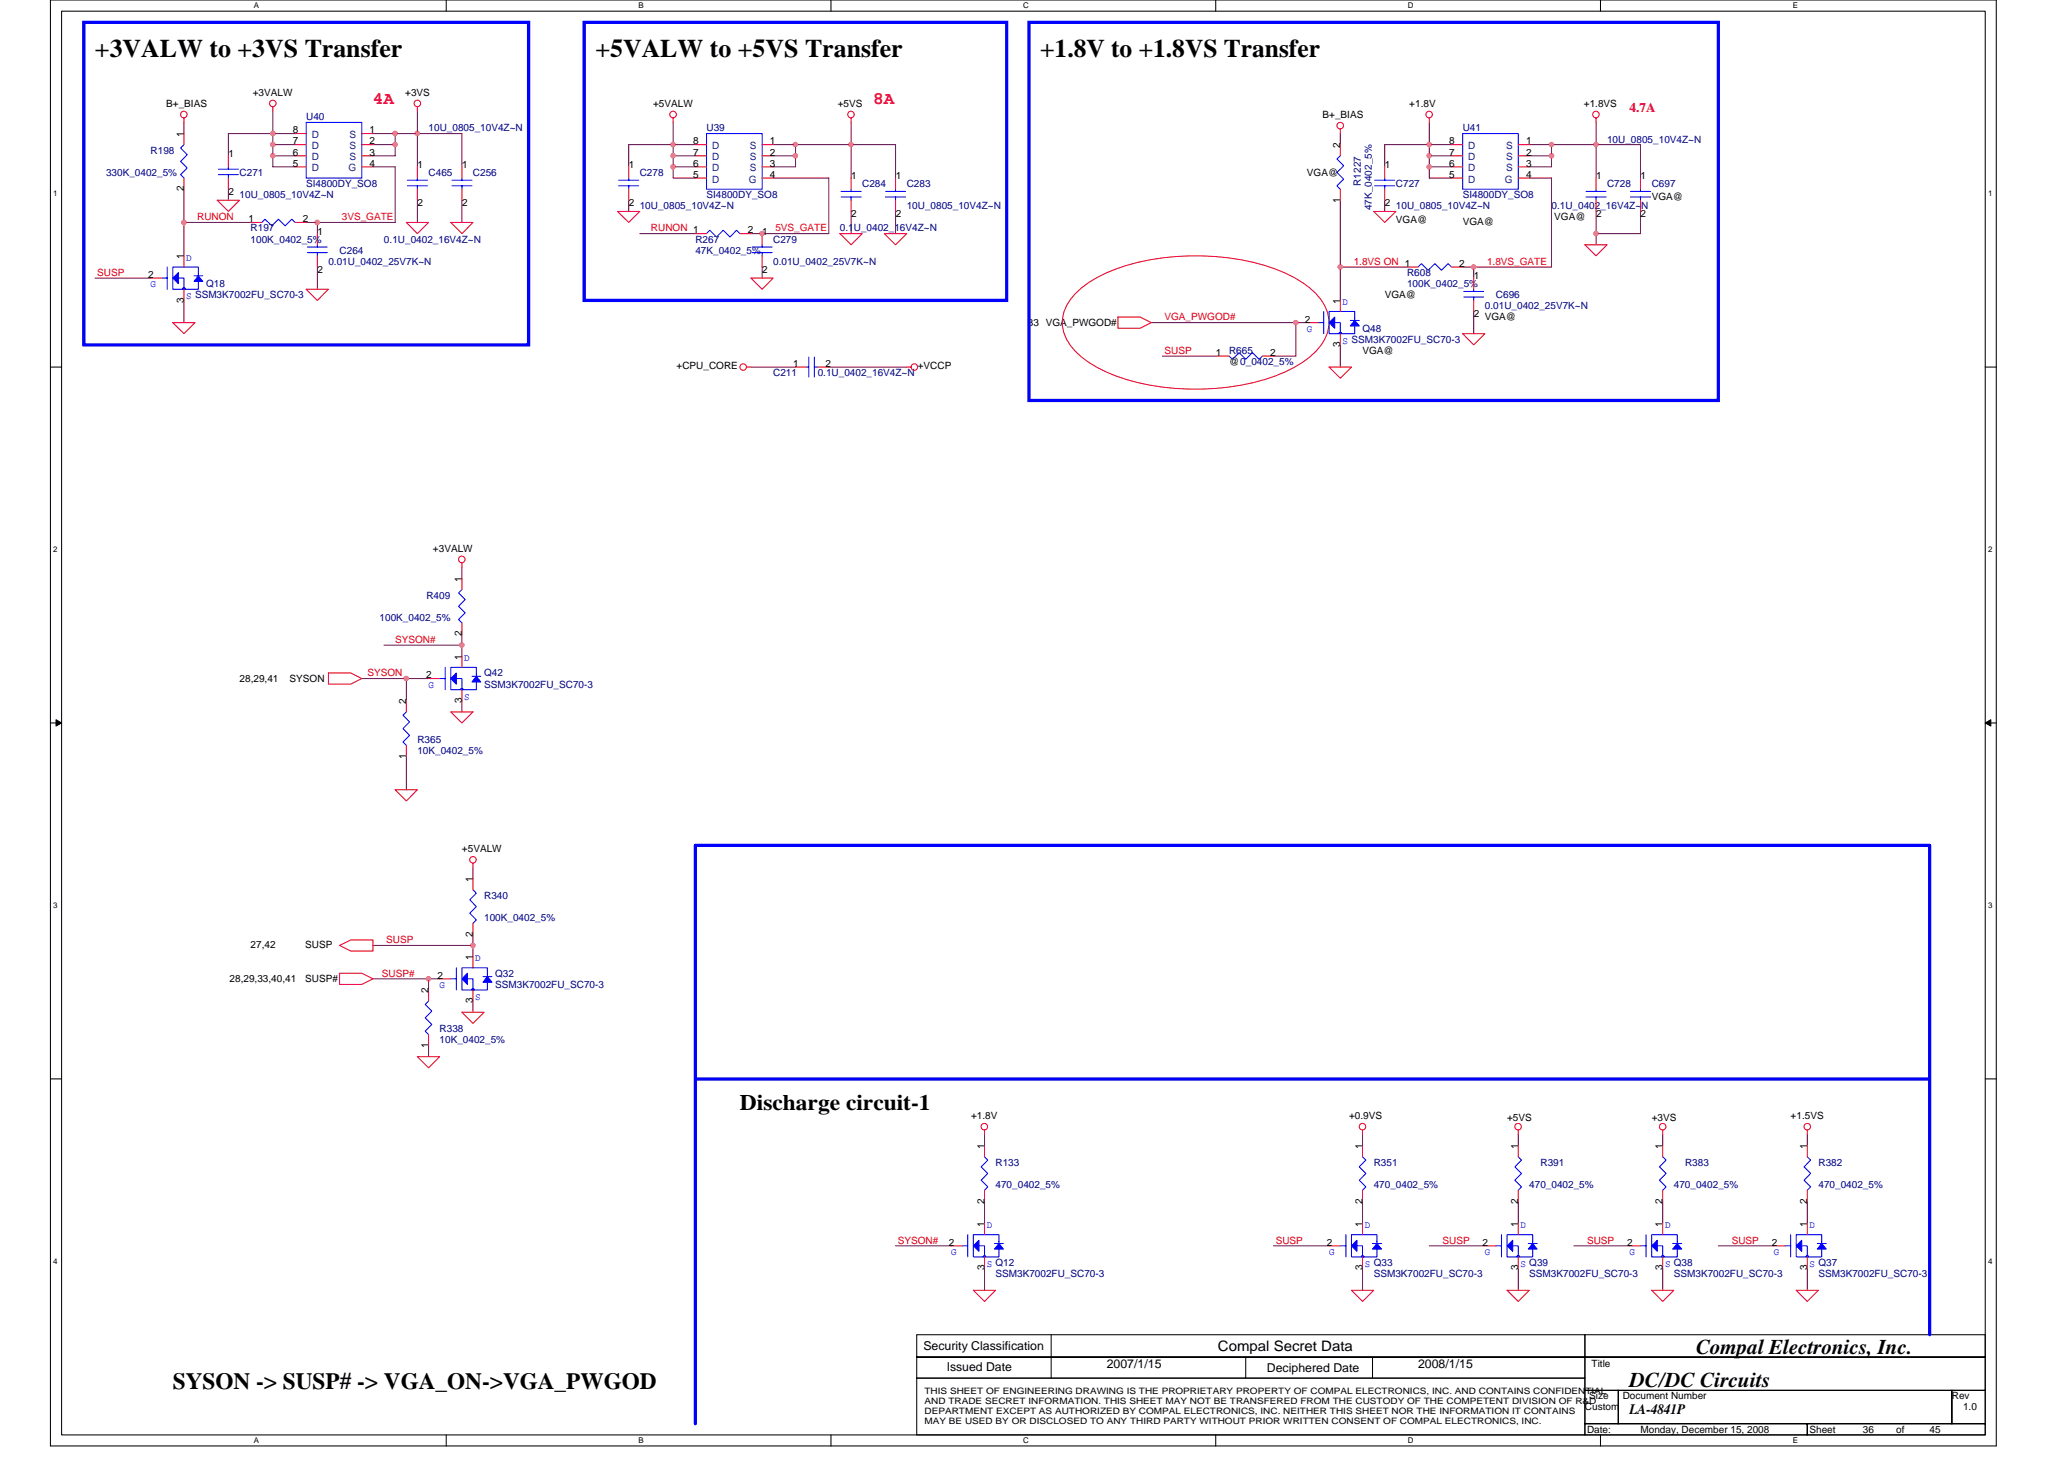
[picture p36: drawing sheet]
<svg xmlns="http://www.w3.org/2000/svg" width="297mm" height="210mm" viewBox="0 0 297 210" stroke-linecap="round" stroke-linejoin="round" font-family="sans-serif">
<defs><g id="words">
<g font-size="3.7">
<text x="13.7" y="8.1">+3VALW to +3VS Transfer</text>
<text x="85.7" y="8.1">+5VALW to +5VS Transfer</text>
<text x="149.7" y="8.1">+1.8V to +1.8VS Transfer</text>
</g>
<text font-size="3.3" x="24.9" y="199.9">SYSON -&gt; SUSP# -&gt; VGA_ON-&gt;VGA_PWGOD</text>
<text font-size="3.2" x="106.5" y="159.7">Discharge circuit-1</text>
<g font-size="3">
<text x="244.1" y="194.8">Compal Electronics, Inc.</text>
<text x="234.5" y="199.6">DC/DC Circuits</text>
</g>
<g font-size="2.5" fill="#f00">
<text x="53.7" y="14.9">4A</text>
<text x="125.7" y="14.9">8A</text>
</g>
<g font-size="2.1">
<text x="175.3" y="194.4">Compal Secret Data</text>
<text x="234.5" y="203.5">LA-4841P</text>
</g>
<text font-size="1.9" fill="#f00" x="234.5" y="16.2">4.7A</text>
<g font-size="1.8">
<text x="132.9" y="194.2">Security Classification</text>
<text x="136.2" y="197.3">Issued Date</text>
<text x="159.3" y="196.8">2007/1/15</text>
<text x="182.3" y="197.4">Deciphered Date</text>
<text x="204.1" y="196.8">2008/1/15</text>
</g>
<g font-size="1.4">
<text x="23.9" y="15.4">B+_BIAS</text>
<text x="36.4" y="13.8">+3VALW</text>
<text x="58.3" y="13.8">+3VS</text>
<text x="94" y="15.4">+5VALW</text>
<text x="120.6" y="15.4">+5VS</text>
<text x="190.3" y="17">B+_BIAS</text>
<text x="202.8" y="15.4">+1.8V</text>
<text x="227.9" y="15.4">+1.8VS</text>
<text x="26.5" y="19.7" transform="rotate(-90 26.5 19.7)">1</text>
<text x="32.9" y="22.6">1</text>
<text x="42.1" y="19.2">8</text>
<text x="42.1" y="20.8">7</text>
<text x="42.1" y="22.4">6</text>
<text x="42.1" y="24">5</text>
<text x="53.2" y="19.2">1</text>
<text x="53.2" y="20.8">2</text>
<text x="53.2" y="22.4">3</text>
<text x="53.2" y="24">4</text>
<text x="99.8" y="20.8">8</text>
<text x="99.8" y="22.4">7</text>
<text x="99.8" y="24">6</text>
<text x="110.8" y="20.8">1</text>
<text x="110.8" y="22.4">2</text>
<text x="110.8" y="24">3</text>
<text x="192.9" y="21.3" transform="rotate(-90 192.9 21.3)">2</text>
<text x="208.6" y="20.8">8</text>
<text x="208.6" y="22.4">7</text>
<text x="208.6" y="24">6</text>
<text x="219.6" y="20.8">1</text>
<text x="219.6" y="22.4">2</text>
<text x="219.6" y="24">3</text>
<text x="26.5" y="27.5" transform="rotate(-90 26.5 27.5)">2</text>
<text x="32.9" y="28">2</text>
<text x="60.1" y="24.2">1</text>
<text x="60.1" y="29.6">2</text>
<text x="66.5" y="24.2">1</text>
<text x="66.5" y="29.6">2</text>
<text x="90.5" y="24.2">1</text>
<text x="90.5" y="29.6">2</text>
<text x="99.8" y="25.6">5</text>
<text x="110.8" y="25.6">4</text>
<text x="122.5" y="25.8">1</text>
<text x="128.9" y="25.8">1</text>
<text x="188.1" y="25.3">VGA@</text>
<text x="192.9" y="29.1" transform="rotate(-90 192.9 29.1)">1</text>
<text x="199.3" y="24.2">1</text>
<text x="199.3" y="29.6">2</text>
<text x="208.6" y="25.6">5</text>
<text x="219.6" y="25.6">4</text>
<text x="229.7" y="25.8">1</text>
<text x="236.1" y="25.8">1</text>
<text x="237.7" y="28.8">VGA@</text>
<text x="35.7" y="32">1</text>
<text x="43.6" y="32">2</text>
<text x="45.7" y="33.8">1</text>
<text x="107.6" y="33.6">2</text>
<text x="109.7" y="33.8">1</text>
<text x="122.5" y="31.2">2</text>
<text x="128.9" y="31.2">2</text>
<text x="200.9" y="32">VGA@</text>
<text x="210.5" y="32.3">VGA@</text>
<text x="223.7" y="31.7">VGA@</text>
<text x="229.7" y="31.2">2</text>
<text x="236.1" y="31.2">2</text>
<text x="21.3" y="40">2</text>
<text x="26.5" y="37.3" transform="rotate(-90 26.5 37.3)">1</text>
<text x="45.7" y="39.2">2</text>
<text x="109.7" y="39.2">2</text>
<text x="210" y="38.4">2</text>
<text x="212.1" y="40.2">1</text>
<text x="26.5" y="43.5" transform="rotate(-90 26.5 43.5)">3</text>
<text x="147.9" y="46.9">33 VGA_PWGOD#</text>
<text x="187.8" y="46.4">2</text>
<text x="192.9" y="43.7" transform="rotate(-90 192.9 43.7)">1</text>
<text x="199.3" y="42.9">VGA@</text>
<text x="212.1" y="45.6">2</text>
<text x="213.7" y="46.1">VGA@</text>
<text x="97.4" y="53.1">+CPU_CORE</text>
<text x="114.1" y="52.8">1</text>
<text x="118.8" y="52.8">2</text>
<text x="132.1" y="53.1">+VCCP</text>
<text x="175" y="51.2">1</text>
<text x="176.9" y="52.5">@0_0402_5%</text>
<text x="182.8" y="51.2">2</text>
<text x="192.9" y="49.9" transform="rotate(-90 192.9 49.9)">3</text>
<text x="196.1" y="50.9">VGA@</text>
<text x="62.3" y="79.4">+3VALW</text>
<text x="66.5" y="83.7" transform="rotate(-90 66.5 83.7)">1</text>
<text x="66.5" y="94.9" transform="rotate(-90 66.5 94.9)">1</text>
<text x="66.5" y="91.5" transform="rotate(-90 66.5 91.5)">2</text>
<text x="34.5" y="98.1">28,29,41</text>
<text x="41.7" y="98.1">SYSON</text>
<text x="58.5" y="101.3" transform="rotate(-90 58.5 101.3)">2</text>
<text x="61.3" y="97.6">2</text>
<text x="66.5" y="101.2" transform="rotate(-90 66.5 101.2)">3</text>
<text x="58.5" y="109.2" transform="rotate(-90 58.5 109.2)">1</text>
<text x="66.5" y="122.6">+5VALW</text>
<text x="68" y="126.9" transform="rotate(-90 68 126.9)">1</text>
<text x="36.1" y="136.4">27,42</text>
<text x="43.9" y="136.4">SUSP</text>
<text x="68" y="134.7" transform="rotate(-90 68 134.7)">2</text>
<text x="33" y="141.3">28,29,33,40,41</text>
<text x="43.9" y="141.3">SUSP#</text>
<text x="61.7" y="142.9" transform="rotate(-90 61.7 142.9)">2</text>
<text x="62.9" y="140.8">2</text>
<text x="68" y="138.1" transform="rotate(-90 68 138.1)">1</text>
<text x="68" y="144.4" transform="rotate(-90 68 144.4)">3</text>
<text x="61.7" y="150.7" transform="rotate(-90 61.7 150.7)">1</text>
<text x="139.8" y="161">+1.8V</text>
<text x="194.2" y="161">+0.9VS</text>
<text x="216.9" y="161.3">+5VS</text>
<text x="237.7" y="161.3">+3VS</text>
<text x="257.7" y="161">+1.5VS</text>
<text x="141.7" y="165.3" transform="rotate(-90 141.7 165.3)">1</text>
<text x="196.1" y="165.3" transform="rotate(-90 196.1 165.3)">1</text>
<text x="218.5" y="165.3" transform="rotate(-90 218.5 165.3)">1</text>
<text x="239.3" y="165.3" transform="rotate(-90 239.3 165.3)">1</text>
<text x="260.1" y="165.3" transform="rotate(-90 260.1 165.3)">1</text>
<text x="141.7" y="173.2" transform="rotate(-90 141.7 173.2)">2</text>
<text x="196.1" y="173.2" transform="rotate(-90 196.1 173.2)">2</text>
<text x="218.5" y="173.2" transform="rotate(-90 218.5 173.2)">2</text>
<text x="239.3" y="173.2" transform="rotate(-90 239.3 173.2)">2</text>
<text x="260.1" y="173.2" transform="rotate(-90 260.1 173.2)">2</text>
<text x="136.6" y="179.2">2</text>
<text x="141.7" y="176.5" transform="rotate(-90 141.7 176.5)">1</text>
<text x="191" y="179.2">2</text>
<text x="196.1" y="176.5" transform="rotate(-90 196.1 176.5)">1</text>
<text x="213.4" y="179.2">2</text>
<text x="218.5" y="176.5" transform="rotate(-90 218.5 176.5)">1</text>
<text x="234.2" y="179.2">2</text>
<text x="239.3" y="176.5" transform="rotate(-90 239.3 176.5)">1</text>
<text x="255" y="179.2">2</text>
<text x="260.1" y="176.5" transform="rotate(-90 260.1 176.5)">1</text>
<text x="141.7" y="182.8" transform="rotate(-90 141.7 182.8)">3</text>
<text x="196.1" y="182.8" transform="rotate(-90 196.1 182.8)">3</text>
<text x="218.5" y="182.8" transform="rotate(-90 218.5 182.8)">3</text>
<text x="239.3" y="182.8" transform="rotate(-90 239.3 182.8)">3</text>
<text x="260.1" y="182.8" transform="rotate(-90 260.1 182.8)">3</text>
<text x="229.1" y="196.7">Title</text>
<text x="228.1" y="202.9">Custom</text>
<text x="228.7" y="201.3">Size</text>
<text x="233.5" y="201.3">Document Number</text>
<text x="280.9" y="201.3">Rev</text>
<text x="282.5" y="202.9">1.0</text>
<text x="228.4" y="206.1">Date:</text>
<text x="236.1" y="206.1">Monday, December 15, 2008</text>
<text x="260.4" y="206.1">Sheet</text>
<text x="268.1" y="206.1">36</text>
<text x="272.9" y="206.1">of</text>
<text x="277.7" y="206.1">45</text>
</g>
<g font-size="1.4" fill="#000080">
<text x="44.1" y="17.3">U40</text>
<text x="21.7" y="22.1">R198</text>
<text x="61.7" y="18.9">10U_0805_10V4Z~N</text>
<text x="101.7" y="18.9">U39</text>
<text x="210.5" y="18.9">U41</text>
<text x="231.3" y="20.5">10U_0805_10V4Z~N</text>
<text x="15.3" y="25.3">330K_0402_5%</text>
<text x="34.5" y="25.3">C271</text>
<text x="34.5" y="28.5">10U_0805_10V4Z~N</text>
<text x="44.1" y="26.9">SI4800DY_SO8</text>
<text x="61.7" y="25.3">C465</text>
<text x="68.1" y="25.3">C256</text>
<text x="92.1" y="25.3">C278</text>
<text x="101.7" y="28.5">SI4800DY_SO8</text>
<text x="124.1" y="26.9">C284</text>
<text x="130.5" y="26.9">C283</text>
<text x="195.8" y="26.7" transform="rotate(-90 195.8 26.7)">R1227</text>
<text x="200.9" y="26.9">C727</text>
<text x="210.5" y="28.5">SI4800DY_SO8</text>
<text x="231.3" y="26.9">C728</text>
<text x="237.7" y="26.9">C697</text>
<text x="36.1" y="33.3">R197</text>
<text x="36.1" y="34.9">100K_0402_5%</text>
<text x="55.3" y="34.9">0.1U_0402_16V4Z~N</text>
<text x="92.1" y="30.1">10U_0805_10V4Z~N</text>
<text x="100.1" y="34.9">R267</text>
<text x="111.3" y="34.9">C279</text>
<text x="120.9" y="33.3">0.1U_0402_16V4Z~N</text>
<text x="130.5" y="30.1">10U_0805_10V4Z~N</text>
<text x="197.4" y="30.2" transform="rotate(-90 197.4 30.2)">47K_0402_5%</text>
<text x="200.9" y="30.1">10U_0805_10V4Z~N</text>
<text x="223.3" y="30.1">0.1U_0402_16V4Z~N</text>
<text x="29.7" y="41.3">Q18</text>
<text x="47.3" y="38.1">0.01U_0402_25V7K~N</text>
<text x="48.9" y="36.5">C264</text>
<text x="100.1" y="36.5">47K_0402_5%</text>
<text x="111.3" y="38.1">0.01U_0402_25V7K~N</text>
<text x="202.5" y="39.7">R608</text>
<text x="202.5" y="41.3">100K_0402_5%</text>
<text x="196.1" y="47.7">Q48</text>
<text x="213.7" y="44.5">0.01U_0402_25V7K~N</text>
<text x="215.3" y="42.9">C696</text>
<text x="176.9" y="50.9">R665</text>
<text x="111.3" y="54.1">C211</text>
<text x="117.7" y="54.1">0.1U_0402_16V4Z~N</text>
<text x="54.6" y="89.3">100K_0402_5%</text>
<text x="61.4" y="86.1">R409</text>
<text x="69.7" y="97.3">Q42</text>
<text x="69.7" y="98.9">SSM3K7002FU_SC70-3</text>
<text x="60.1" y="106.9">R365</text>
<text x="60.1" y="108.5">10K_0402_5%</text>
<text x="69.7" y="129.3">R340</text>
<text x="69.7" y="132.5">100K_0402_5%</text>
<text x="71.3" y="140.5">Q32</text>
<text x="71.3" y="142.1">SSM3K7002FU_SC70-3</text>
<text x="63.3" y="148.5">R338</text>
<text x="63.3" y="150.1">10K_0402_5%</text>
<text x="143.3" y="167.7">R133</text>
<text x="197.7" y="167.7">R351</text>
<text x="221.7" y="167.7">R391</text>
<text x="242.5" y="167.7">R383</text>
<text x="261.7" y="167.7">R382</text>
<text x="143.3" y="170.9">470_0402_5%</text>
<text x="197.7" y="170.9">470_0402_5%</text>
<text x="220.1" y="170.9">470_0402_5%</text>
<text x="240.9" y="170.9">470_0402_5%</text>
<text x="261.7" y="170.9">470_0402_5%</text>
<text x="143.3" y="183.7">SSM3K7002FU_SC70-3</text>
<text x="197.7" y="183.7">SSM3K7002FU_SC70-3</text>
<text x="220.1" y="183.7">SSM3K7002FU_SC70-3</text>
<text x="240.9" y="183.7">SSM3K7002FU_SC70-3</text>
<text x="261.7" y="183.7">SSM3K7002FU_SC70-3</text>
</g>
<g font-size="1.4" fill="#004080">
<text x="44.9" y="19.9">D</text>
<text x="44.9" y="21.5">D</text>
<text x="44.9" y="23.1">D</text>
<text x="50.3" y="19.9">S</text>
<text x="50.3" y="21.5">S</text>
<text x="50.3" y="23.1">S</text>
<text x="102.5" y="21.5">D</text>
<text x="102.5" y="23.1">D</text>
<text x="107.9" y="21.5">S</text>
<text x="107.9" y="23.1">S</text>
<text x="211.3" y="21.5">D</text>
<text x="211.3" y="23.1">D</text>
<text x="216.7" y="21.5">S</text>
<text x="216.7" y="23.1">S</text>
<text x="44.9" y="24.7">D</text>
<text x="50.1" y="24.7">G</text>
<text x="102.5" y="24.7">D</text>
<text x="102.5" y="26.3">D</text>
<text x="107.8" y="26.3">G</text>
<text x="107.9" y="24.7">S</text>
<text x="211.3" y="24.7">D</text>
<text x="211.3" y="26.3">D</text>
<text x="216.6" y="26.3">G</text>
<text x="216.7" y="24.7">S</text>
</g>
<g font-size="1.4" fill="#f00">
<text x="28.4" y="31.7">RUNON</text>
<text x="49.2" y="31.7">3VS_GATE</text>
<text x="93.7" y="33.3">RUNON 1</text>
<text x="111.6" y="33.3">5VS_GATE</text>
<text x="14" y="39.7">SUSP</text>
<text x="194.8" y="38.1">1.8VS ON 1</text>
<text x="214" y="38.1">1.8VS_GATE</text>
<text x="167.6" y="46.1">VGA_PWGOD#</text>
<text x="167.6" y="50.9">SUSP</text>
<text x="56.9" y="92.5">SYSON#</text>
<text x="52.9" y="97.3">SYSON</text>
<text x="55.6" y="135.7">SUSP</text>
<text x="54.9" y="140.5">SUSP#</text>
<text x="129.2" y="178.9">SYSON#</text>
<text x="183.6" y="178.9">SUSP</text>
<text x="207.6" y="178.9">SUSP</text>
<text x="228.4" y="178.9">SUSP</text>
<text x="249.2" y="178.9">SUSP</text>
</g>
<g font-size="1.4" fill="#00f">
<text x="21.7" y="41.3">G</text>
<text x="26.8" y="37.5">D</text>
<text x="26.8" y="43.1">S SSM3K7002FU_SC70-3</text>
<text x="188.1" y="47.7">G</text>
<text x="193.2" y="43.9">D</text>
<text x="193.2" y="49.5">S SSM3K7002FU_SC70-3</text>
<text x="66.8" y="95.1">D</text>
<text x="61.7" y="98.9">G</text>
<text x="66.8" y="100.7">S</text>
<text x="63.3" y="142.1">G</text>
<text x="68.4" y="138.3">D</text>
<text x="68.4" y="143.9">S</text>
<text x="142" y="176.7">D</text>
<text x="196.4" y="176.7">D</text>
<text x="218.8" y="176.7">D</text>
<text x="239.6" y="176.7">D</text>
<text x="260.4" y="176.7">D</text>
<text x="136.9" y="180.5">G</text>
<text x="142" y="182.3">S Q12</text>
<text x="191.3" y="180.5">G</text>
<text x="196.4" y="182.3">S Q33</text>
<text x="213.7" y="180.5">G</text>
<text x="218.8" y="182.3">S Q39</text>
<text x="234.5" y="180.5">G</text>
<text x="239.6" y="182.3">S Q38</text>
<text x="255.3" y="180.5">G</text>
<text x="260.4" y="182.3">S Q37</text>
</g>
<g font-size="1.3">
<text x="133.1" y="200.5">THIS SHEET OF ENGINEERING DRAWING IS THE PROPRIETARY PROPERTY OF COMPAL ELECTRONICS, INC. AND CONTAINS CONFIDENTIAL</text>
<text x="133.1" y="202">AND TRADE SECRET INFORMATION. THIS SHEET MAY NOT BE TRANSFERED FROM THE CUSTODY OF THE COMPETENT DIVISION OF R&amp;D</text>
<text x="133.1" y="203.5">DEPARTMENT EXCEPT AS AUTHORIZED BY COMPAL ELECTRONICS, INC. NEITHER THIS SHEET NOR THE INFORMATION IT CONTAINS</text>
<text x="133.1" y="204.9">MAY BE USED BY OR DISCLOSED TO ANY THIRD PARTY WITHOUT PRIOR WRITTEN CONSENT OF COMPAL ELECTRONICS, INC.</text>
</g>
<g font-size="1.1">
<text x="36.5" y="1.2">A</text>
<text x="91.9" y="1.2">B</text>
<text x="147.3" y="1.2">C</text>
<text x="202.6" y="1.2">D</text>
<text x="258" y="1.2">E</text>
<text x="7.7" y="28.2">1</text>
<text x="286.1" y="28.2">1</text>
<text x="7.7" y="79.4">2</text>
<text x="286.1" y="79.4">2</text>
<text x="7.7" y="130.6">3</text>
<text x="286.1" y="130.6">3</text>
<text x="7.7" y="181.8">4</text>
<text x="286.1" y="181.8">4</text>
<text x="36.5" y="207.6">A</text>
<text x="91.9" y="207.6">B</text>
<text x="147.3" y="207.6">C</text>
<text x="202.6" y="207.6">D</text>
<text x="258" y="207.6">E</text>
</g>
</g></defs>
<path d="M7.3 0h280v208h-280zM8.9 1.6h276.8v204.8h-276.8z" fill="none" stroke="#000" stroke-width=".15"/>
<g fill="#fff">
<path d="M36.5 .2h.8v1.2h-.8z"/>
<path d="M36.5 206.6h.8v1.3h-.8z"/>
</g>
<path d="M64.2 0v1.6M64.2 206.4v1.6" fill="none" stroke="#000" stroke-width=".15"/>
<g fill="#fff">
<path d="M91.9 .2h.7v1.2h-.7z"/>
<path d="M91.9 206.6h.7v1.3h-.7z"/>
</g>
<path d="M119.6 0v1.6M119.6 206.4v1.6" fill="none" stroke="#000" stroke-width=".15"/>
<g fill="#fff">
<path d="M147.3 .2h.8v1.2h-.8z"/>
<path d="M147.3 206.6h.8v1.3h-.8z"/>
</g>
<path d="M175 0v1.6M175 206.4v1.6" fill="none" stroke="#000" stroke-width=".15"/>
<g fill="#fff">
<path d="M202.6 .2h.8v1.2h-.8z"/>
<path d="M202.6 206.6h.8v1.3h-.8z"/>
</g>
<path d="M230.3 0v1.6M230.3 206.4v1.6" fill="none" stroke="#000" stroke-width=".15"/>
<g fill="#fff">
<path d="M258 .2h.7v1.2h-.7z"/>
<path d="M258 206.6h.7v1.3h-.7z"/>
<path d="M7.7 27.2h.6v1.3h-.6z"/>
<path d="M286.1 27.2h.6v1.3h-.6z"/>
<path d="M7.7 78.4h.6v1.3h-.6z"/>
<path d="M286.1 78.4h.6v1.3h-.6z"/>
</g>
<path d="M7.3 52.8h1.6M285.7 52.8h1.6" fill="none" stroke="#000" stroke-width=".15"/>
<g fill="#fff">
<path d="M7.7 129.6h.6v1.3h-.6z"/>
<path d="M286.1 129.6h.6v1.3h-.6z"/>
</g>
<path d="M7.3 104h1.6M285.7 104h1.6" fill="none" stroke="#000" stroke-width=".15"/>
<path d="M8.1 103.5l.8 .5-.8 .5zM285.7 104l.8-.5v1z" fill="#000" stroke="#000" stroke-width=".14"/>
<g fill="#fff">
<path d="M7.7 180.8h.6v1.3h-.6z"/>
<path d="M286.1 180.8h.6v1.3h-.6z"/>
</g>
<g fill="none" stroke="#000" stroke-width=".15">
<path d="M7.3 155.2h1.6M285.7 155.2h1.6M131.9 192h96.2v3.2h-96.2zM131.9 195.2h96.2v3.1h-96.2zM131.9 198.3h96.2v8.1h-96.2zM151.3 192v6.3M179.3 195.2v3.1M197.5 195.2v3.1M228.1 192h57.6v3.2h-57.6zM228.1 195.2h57.6v4.8h-57.6zM228.1 200h4.8v4.8h-4.8zM228.1 204.8h32v1.6h-32z"/>
<path d="M232.9 200h48v4.8h-48zM260.1 204.8h25.6v1.6h-25.6zM280.9 200h4.8v4.8h-4.8z"/>
</g>
<g fill="none" stroke="#800040" stroke-width=".15">
<path d="M26.5 17.6v1.6M39.3 16v8h3.2M42.5 19.2h-9.6v3.2M53.7 19.2h12.8v4.8M56.9 19.2v3.2h-3.2M60.1 16v8M96.9 17.6v8h3.2M122.5 17.6v8M192.9 19.2v1.6M205.7 17.6v8h3.2M229.7 17.6v8M26.5 27.2v9.6"/>
<path d="M26.5 32h9.6M32.9 27.2v1.6M39.3 20.8h3.2M39.3 22.4h3.2M45.7 32v1.6M45.7 38.4v3.2M53.7 20.8h3.2M53.7 24h3.2v8h-12.8M60.1 28.8v3.2M66.5 28.8v3.2M90.5 28.8v1.6M92.1 33.6h8"/>
<path d="M96.9 22.4h3.2M96.9 24h3.2M100.1 20.8h-9.6v3.2M109.7 38.4v1.6M111.3 20.8h17.6v4.8M111.3 25.6h8v8h-11.2M111.3 22.4h3.2M114.5 20.8v3.2h-3.2M122.5 30.4v3.2M128.9 30.4v3.2M192.9 28.8v14.4M192.9 38.4h9.6"/>
<path d="M199.3 28.8v1.6M205.7 22.4h3.2M205.7 24h3.2M208.9 20.8h-9.6v3.2M212.1 38.4v1.6M220.1 20.8h16v4.8M220.1 25.6h3.2v12.8h-12.8M220.1 22.4h3.2M223.3 20.8v3.2h-3.2M229.7 30.4v4.8M236.1 30.4v3.2h-6.4M13.7 40h8"/>
<path d="M26.5 43.2v3.2M108.1 52.8h6.4M119.3 52.8h11.2M165.7 46.4h22.4M167.3 51.2h8M186.5 46.4v4.8h-3.2M192.9 49.6v3.2M212.1 44.8v3.2M52.1 97.6h9.6M55.3 92.8h11.2v1.6M58.5 97.6v3.2M66.5 81.6v1.6"/>
<path d="M66.5 91.2v1.6M58.5 108.8v4.8M66.5 100.8v1.6M53.7 136h14.4M68.1 124.8v1.6M68.1 134.4v3.2M53.7 140.8h8v1.6M61.7 150.4v1.6M61.7 140.8h1.6M68.1 144v1.6M128.9 179.2h8M141.7 163.2v1.6"/>
<path d="M141.7 172.8v3.2M183.3 179.2h8M196.1 163.2v1.6M196.1 172.8v3.2M205.7 179.2h8M218.5 163.2v1.6M218.5 172.8v3.2M226.5 179.2h8M239.3 163.2v1.6M239.3 172.8v3.2M247.3 179.2h8M260.1 163.2v1.6"/>
<path d="M260.1 172.8v3.2M141.7 182.4v3.2M196.1 182.4v3.2M218.5 182.4v3.2M239.3 182.4v3.2M260.1 182.4v3.2"/>
</g>
<g fill="#f0f" stroke="#f0f" stroke-width=".15">
<circle cx="96.9" cy="24" r=".32"/>
<circle cx="56.9" cy="20.8" r=".31"/>
<circle cx="60" cy="19.2" r=".32"/>
<circle cx="114.5" cy="22.4" r=".31"/>
<circle cx="114.5" cy="20.8" r=".31"/>
<circle cx="96.9" cy="20.8" r=".31"/>
<circle cx="122.5" cy="20.8" r=".31"/>
<circle cx="56.9" cy="19.2" r=".32"/>
<circle cx="96.9" cy="22.4" r=".31"/>
<circle cx="26.5" cy="32" r=".32"/>
<circle cx="68" cy="136" r=".32"/>
<circle cx="61.7" cy="140.8" r=".31"/>
<circle cx="58.5" cy="97.6" r=".31"/>
<circle cx="66.5" cy="92.8" r=".31"/>
<circle cx="45.7" cy="32" r=".32"/>
<circle cx="109.7" cy="33.6" r=".31"/>
<circle cx="39.3" cy="22.4" r=".31"/>
<circle cx="39.3" cy="20.8" r=".31"/>
<circle cx="39.3" cy="19.2" r=".32"/>
<circle cx="229.7" cy="33.6" r=".31"/>
<circle cx="192.9" cy="38.4" r=".31"/>
<circle cx="212.1" cy="38.4" r=".31"/>
<circle cx="205.7" cy="22.4" r=".31"/>
<circle cx="205.7" cy="20.8" r=".31"/>
<circle cx="223.3" cy="22.4" r=".31"/>
<circle cx="205.7" cy="24" r=".32"/>
<circle cx="229.7" cy="20.8" r=".31"/>
<circle cx="223.3" cy="20.8" r=".31"/>
<circle cx="186.5" cy="46.4" r=".31"/>
</g>
<g fill="none" stroke="#f00" stroke-width=".15">
<path d="M26.5 17v.6M26.5 19.2v1.6M39.3 15.4v.6M42.5 19.2h1.6M52.1 19.2h1.6M60.1 15.4v.6M96.9 17v.6M122.5 17v.6M192.9 18.6v.6M205.7 17v.6M229.7 17v.6M26.5 25.6v1.6"/>
<path d="M26.5 36.8v1.6M31.3 28.8h3.2l-1.6 1.6zM32.9 22.4v1.6M32.9 25.6v1.6M36.1 32h1.6M42.5 20.8h1.6M42.5 22.4h1.6M42.5 24h1.6M42.5 32h1.6M45.7 33.6v1.6M45.7 36.8v1.6M52.1 20.8h1.6"/>
<path d="M52.1 22.4h1.6M52.1 24h1.6M58.5 32h3.2l-1.6 1.6zM60.1 24v1.6M60.1 27.2v1.6M64.9 32h3.2l-1.6 1.6zM66.5 24v1.6M66.5 27.2v1.6M88.9 30.4h3.2l-1.6 1.6zM90.5 24v1.6M90.5 27.2v1.6M100.1 20.8h1.6"/>
<path d="M100.1 22.4h1.6M100.1 24h1.6M100.1 25.6h1.6M100.1 33.6h1.6M106.5 33.6h1.6M109.7 20.8h1.6M109.7 22.4h1.6M109.7 24h1.6M109.7 25.6h1.6M109.7 33.6v1.6M109.7 36.8v1.6M120.9 33.6h3.2l-1.6 1.6z"/>
<path d="M122.5 25.6v1.6M122.5 28.8v1.6M127.3 33.6h3.2l-1.6 1.6zM128.9 25.6v1.6M128.9 28.8v1.6M192.9 20.8v1.6M192.9 27.2v1.6M197.7 30.4h3.2l-1.6 1.6zM199.3 24v1.6M199.3 27.2v1.6M202.5 38.4h1.6M208.9 20.8h1.6"/>
<path d="M208.9 22.4h1.6M208.9 24h1.6M208.9 38.4h1.6M208.9 25.6h1.6M218.5 20.8h1.6M218.5 22.4h1.6M218.5 24h1.6M218.5 25.6h1.6M228.1 35.2h3.2l-1.6 1.6zM229.7 25.6v1.6M229.7 28.8v1.6M236.1 25.6v1.6"/>
<path d="M236.1 28.8v1.6M21.7 40h1.6M24.9 46.4h3.2l-1.6 1.6zM26.5 41.6v1.6M44.1 41.6h3.2l-1.6 1.6zM107.4 52.8h.7M108.1 40h3.2l-1.6 1.6zM114.5 52.8h1.6M117.7 52.8h1.6M130.5 52.8h.6M155.2 41.8a21.7 21.7 0 0 1 11.2-4.6 35.2 35.2 0 0 1 17.9 1.8 12.8 12.8 0 0 1 6.1 4.5 5.3 5.3 0 0 1-.6 6.6 15.7 15.7 0 0 1-7 4.2 35.5 35.5 0 0 1-22.9-.5 12.8 12.8 0 0 1-6.2-4.6 5.3 5.3 0 0 1 .7-6.5zM160.9 45.6h3.2l1.6 .8-1.6 .8h-3.2z"/>
<path d="M175.3 51.2h1.6M181.7 51.2h1.6M188.1 46.4h1.6M191.3 52.8h3.2l-1.6 1.6zM192.9 43.2v1.6M192.9 48v1.6M210.5 48h3.2l-1.6 1.6zM212.1 40v1.6M212.1 43.2v1.6M47.3 96.8h3.2l1.6 .8-1.6 .8h-3.2zM61.7 97.6h1.6M66.5 81v.6"/>
<path d="M66.5 83.2v1.6M66.5 89.6v1.6M66.5 94.4v1.6M66.5 99.2v1.6M56.9 113.6h3.2l-1.6 1.6zM58.5 100.8v1.6M58.5 107.2v1.6M64.9 102.4h3.2l-1.6 1.6zM48.9 136l1.6-.8h3.2v1.6h-3.2zM68.1 124.2v.6M68.1 126.4v1.6M68.1 132.8v1.6"/>
<path d="M68.1 137.6v1.6M48.9 140h3.2l1.6 .8-1.6 .8h-3.2zM60.1 152h3.2l-1.6 1.6zM61.7 142.4v1.6M61.7 148.8v1.6M63.3 140.8h1.6M66.5 145.6h3.2l-1.6 1.6zM68.1 142.4v1.6M136.9 179.2h1.6M141.7 162.6v.6M141.7 164.8v1.6M141.7 171.2v1.6"/>
<path d="M141.7 176v1.6M191.3 179.2h1.6M196.1 162.6v.6M196.1 164.8v1.6M196.1 171.2v1.6M196.1 176v1.6M213.7 179.2h1.6M218.5 162.6v.6M218.5 164.8v1.6M218.5 171.2v1.6M218.5 176v1.6M234.5 179.2h1.6"/>
<path d="M239.3 162.6v.6M239.3 164.8v1.6M239.3 171.2v1.6M239.3 176v1.6M255.3 179.2h1.6M260.1 162.6v.6M260.1 164.8v1.6M260.1 171.2v1.6M260.1 176v1.6M140.1 185.6h3.2l-1.6 1.6zM141.7 180.8v1.6M194.5 185.6h3.2l-1.6 1.6z"/>
<path d="M196.1 180.8v1.6M216.9 185.6h3.2l-1.6 1.6zM218.5 180.8v1.6M237.7 185.6h3.2l-1.6 1.6zM239.3 180.8v1.6M258.5 185.6h3.2l-1.6 1.6zM260.1 180.8v1.6"/>
<circle cx="26.4" cy="16.5" r=".47"/>
<circle cx="39.3" cy="14.9" r=".47"/>
<circle cx="60.1" cy="14.9" r=".47"/>
<circle cx="96.9" cy="16.5" r=".48"/>
<circle cx="122.5" cy="16.5" r=".47"/>
<circle cx="192.9" cy="18.1" r=".47"/>
<circle cx="205.7" cy="16.5" r=".47"/>
<circle cx="229.7" cy="16.5" r=".47"/>
<circle cx="106.9" cy="52.8" r=".47"/>
<circle cx="131.6" cy="52.8" r=".47"/>
<circle cx="66.5" cy="80.5" r=".47"/>
<circle cx="68.1" cy="123.7" r=".47"/>
<circle cx="141.7" cy="162.1" r=".47"/>
<circle cx="196.1" cy="162.1" r=".47"/>
<circle cx="218.5" cy="162.1" r=".47"/>
<circle cx="239.3" cy="162.1" r=".47"/>
<circle cx="260.1" cy="162.1" r=".47"/>
</g>
<path d="M12.1 3.2h64v46.4h-64zM84.1 3.2h60.8v40h-60.8zM148.1 3.2h99.2v54.4h-99.2zM100.1 155.2h177.6M277.7 192v-70.4h-177.6v83.2" fill="none" stroke="#00f" stroke-width=".47"/>
<g fill="none" stroke="#00f" stroke-width=".15">
<path d="M44.1 17.6h8v8h-8zM101.7 19.2h8v8h-8zM210.5 19.2h8v8h-8zM24.1 38.4v3.2M26.5 20.8l-.5 .5 .9 .9-.9 1 .9 1-.9 .9 .5 .5M27.9 39.7h1.3M28.6 39.7v-1.3h-3.7v3.2h1.6v-1.6h-.8M31.4 25.1h2.9M31.4 24.3h2.9M32.9 24v.3M32.9 25.1v.5M37.7 32l.4-.5 1 1 1-1 .9 1 1-1 .5 .5"/>
<path d="M44.2 36.3h2.9M44.2 35.5h2.9M45.7 35.2v.3M45.7 36.3v.5M58.6 26.7h2.9M58.6 25.9h2.9M60.1 25.6v.3M60.1 26.7v.5M65 26.7h2.9M65 25.9h2.9M66.5 25.6v.3M66.5 26.7v.5"/>
<path d="M89 26.7h2.9M89 25.9h2.9M90.5 25.6v.3M90.5 26.7v.5M101.7 33.6l.4-.5 1 1 1-1 .9 1 1-1 .5 .5M108.2 36.3h2.9M108.2 35.5h2.9M109.7 35.2v.3M109.7 36.3v.5M121 28.3h2.9M121 27.5h2.9M122.5 27.2v.3"/>
<path d="M122.5 28.3v.5M127.4 28.3h2.9M127.4 27.5h2.9M128.9 27.2v.3M128.9 28.3v.5M192.9 22.4l-.5 .5 1 1-1 .9 1 1-1 .9 .5 .5M197.8 26.7h2.9M197.8 25.9h2.9M199.3 25.6v.3M199.3 26.7v.5M204.1 38.4l.5-.5 .9 1 1-1 1 1 .9-1 .5 .5M228.3 28.3h2.8"/>
<path d="M228.3 27.5h2.8M229.7 27.2v.3M229.7 28.3v.5M234.7 28.3h2.8M234.7 27.5h2.8M236.1 27.2v.3M236.1 28.3v.5M23.3 40h.8M28.6 40.5v1.1h-2.1h.1v-.2h-.3v.2M116.1 52.8h.3M116.4 51.4v2.9M117.2 52.8h.5"/>
<path d="M117.2 51.4v2.9M176.9 51.2l.5 .5 .9-1 1 1 1-1 .9 1 .5-.5M189.7 46.4h.8M190.5 44.8v3.2M194.3 46.1h1.3M195 46.1v-1.3h-3.7v3.2h1.6v-1.6h-.8M195 46.9v1.1h-2.1h.2v-.1h-.4v.1M210.6 42.7h2.9M210.6 41.9h2.9M212.1 41.6v.3M212.1 42.7v.5M63.3 97.6h.8"/>
<path d="M64.1 96v3.2M66.5 84.8l-.5 .5 .9 1-.9 .9 .9 1-.9 .9 .5 .5M67.9 97.3h1.3M68.6 97.3v-1.3h-3.7v3.2h1.6v-1.6h-.8M68.6 98.1v1.1h-2.1h.1v-.1h-.3v.1M58.5 102.4l-.5 .5 .9 1-.9 .9 .9 1-.9 .9 .5 .5M65.7 139.2v3.2M68.1 128l.5 .5-1 1 1 .9-1 1 1 1-.5 .4M61.7 144l-.5 .5 .9 1-.9 .9 .9 1-.9 1 .5 .4M64.9 140.8h.8M69.5 140.5h1.3M70.1 140.5v-1.3h-3.6v3.2h1.6v-1.6h-.8"/>
<path d="M70.1 141.3v1.1h-2h.1v-.1h-.3v.1M138.5 179.2h.8M139.3 177.6v3.2M141.7 166.4l.5 .5-1 1 1 .9-1 1 1 1-.5 .4M143.1 178.9h1.3M143.8 178.9v-1.3h-3.7v3.2h1.6v-1.6h-.8M143.8 179.7v1.1h-2.1h.1v-.1h-.3v.1M192.9 179.2h.8M193.7 177.6v3.2M196.1 166.4l.5 .5-1 1 1 .9-1 1 1 1-.5 .4M197.5 178.9h1.3M198.2 178.9v-1.3h-3.7v3.2h1.6v-1.6h-.8"/>
<path d="M198.2 179.7v1.1h-2.1h.2v-.1h-.4v.1M215.3 179.2h.8M216.1 177.6v3.2M218.5 166.4l.5 .5-1 1 1 .9-1 1 1 1-.5 .4M219.9 178.9h1.3M220.6 178.9v-1.3h-3.7v3.2h1.6v-1.6h-.8M220.6 179.7v1.1h-2.1h.1v-.1h-.3v.1M236.1 179.2h.8M236.9 177.6v3.2M239.3 166.4l.5 .5-1 1 1 .9-1 1 1 1-.5 .4M240.7 178.9h1.3M241.4 178.9v-1.3h-3.7v3.2h1.6v-1.6h-.8"/>
<path d="M241.4 179.7v1.1h-2.1h.2v-.1h-.4v.1M256.9 179.2h.8M257.7 177.6v3.2M260.1 166.4l.5 .5-1 1 1 .9-1 1 1 1-.5 .4M261.5 178.9h1.3M262.2 178.9v-1.3h-3.7v3.2h1.6v-1.6h-.8M262.2 179.7v1.1h-2.1h.2v-.1h-.4v.1"/>
</g>
<g fill="#00f" stroke="#00f" stroke-width=".15">
<path d="M140.1 179.2l.8-.8v1.6z" fill-rule="evenodd"/>
<path d="M143.8 178.9l.6 .8h-1.3z" fill-rule="evenodd"/>
<path d="M192.1 45.6v1.6l-.8-.8z" fill-rule="evenodd"/>
<path d="M195 46.1l.6 .8h-1.3z" fill-rule="evenodd"/>
<path d="M24.9 40l.8-.8v1.6z" fill-rule="evenodd"/>
<path d="M28.6 39.7l.6 .8h-1.3z" fill-rule="evenodd"/>
<path d="M216.9 179.2l.8-.8v1.6z" fill-rule="evenodd"/>
<path d="M220.6 178.9l.6 .8h-1.3z" fill-rule="evenodd"/>
<path d="M259.3 178.4v1.6l-.8-.8z" fill-rule="evenodd"/>
<path d="M262.2 178.9l.6 .8h-1.3z" fill-rule="evenodd"/>
<path d="M238.5 178.4v1.6l-.8-.8z" fill-rule="evenodd"/>
<path d="M241.4 178.9l.6 .8h-1.3z" fill-rule="evenodd"/>
<path d="M64.9 97.6l.8-.8v1.6z" fill-rule="evenodd"/>
<path d="M68.6 97.3l.6 .8h-1.3z" fill-rule="evenodd"/>
<path d="M67.3 140v1.6l-.8-.8z" fill-rule="evenodd"/>
<path d="M70.1 140.5l.7 .8h-1.3z" fill-rule="evenodd"/>
<path d="M195.3 178.4v1.6l-.8-.8z" fill-rule="evenodd"/>
<path d="M198.2 178.9l.6 .8h-1.3z" fill-rule="evenodd"/>
</g>
<use href="#words"/>
</svg>
